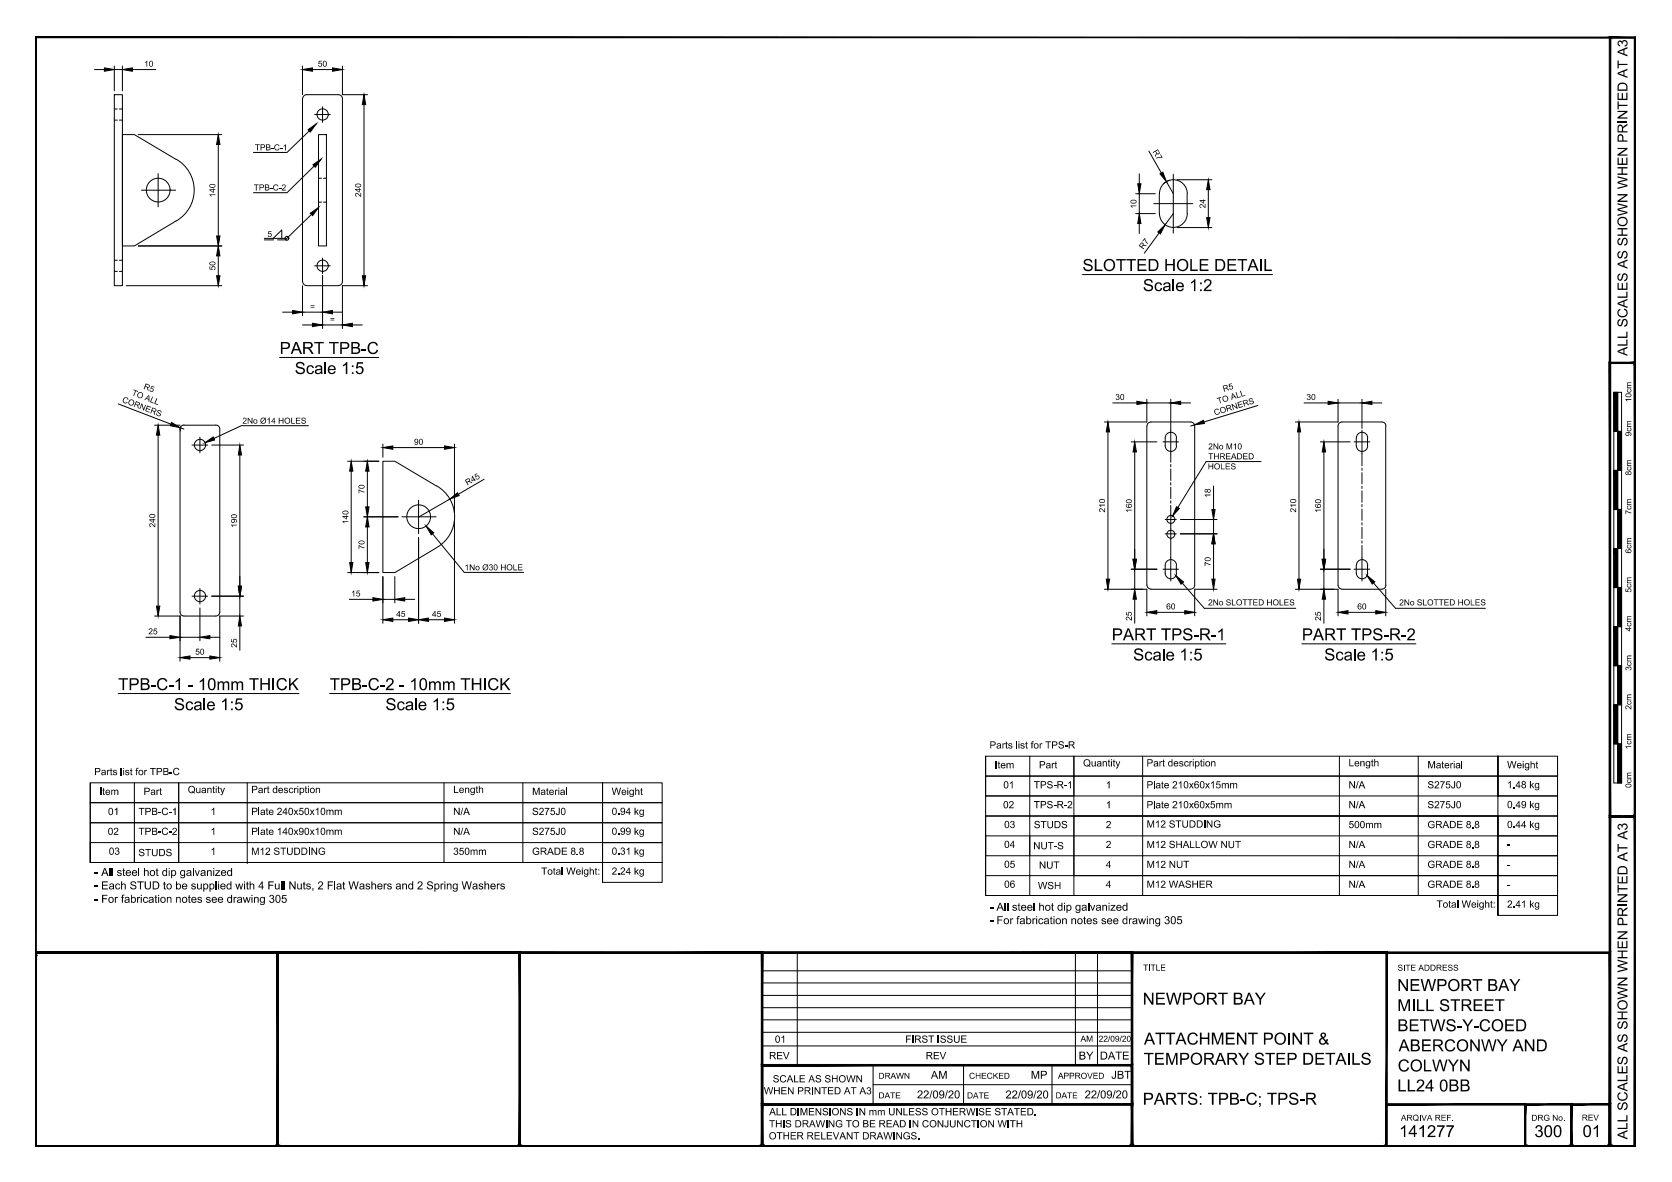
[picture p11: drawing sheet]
<svg xmlns="http://www.w3.org/2000/svg" width="420mm" height="297mm" viewBox="0 0 420 297" stroke-linecap="round" stroke-linejoin="round" font-family="sans-serif">
<defs><g id="words">
<g font-size="4.2">
<text x="272" y="68.1">SLOTTED HOLE DETAIL</text>
<text x="287.2" y="73.2">Scale 1:2</text>
<text x="70.3" y="88.9">PART TPB-C</text>
<text x="74.1" y="94">Scale 1:5</text>
<text x="279.4" y="160.9">PART TPS-R-1</text>
<text x="327.1" y="160.9">PART TPS-R-2</text>
<text x="284.7" y="166">Scale 1:5</text>
<text x="332.8" y="166">Scale 1:5</text>
<text x="29.7" y="173.4">TPB-C-1 - 10mm THICK</text>
<text x="82.8" y="173.4">TPB-C-2 - 10mm THICK</text>
<text x="43.7" y="178.5">Scale 1:5</text>
<text x="96.8" y="178.5">Scale 1:5</text>
<text x="351.1" y="249">NEWPORT BAY</text>
<text x="287.2" y="252.5">NEWPORT BAY</text>
<text x="351.1" y="254.1">MILL STREET</text>
<text x="287.5" y="262.5">ATTACHMENT POINT &amp;</text>
<text x="351.1" y="259.2">BETWS-Y-COED</text>
<text x="287.4" y="267.6">TEMPORARY STEP DETAILS</text>
<text x="351.2" y="269.2">COLWYN</text>
<text x="351.4" y="264.2">ABERCONWY AND</text>
<text x="351.1" y="274.3">LL24 0BB</text>
<text x="287.2" y="277.6">PARTS: TPB-C; TPS-R</text>
<text x="351.6" y="285.7">141277</text>
<text x="385.6" y="285.7">300</text>
<text x="397.7" y="285.7">01</text>
</g>
<g font-size="3.5">
<text x="409" y="89.5" transform="rotate(-90 409 89.5)">ALL SCALES AS SHOWN WHEN PRINTED AT A3</text>
<text x="409" y="286.3" transform="rotate(-90 409 286.3)">ALL SCALES AS SHOWN WHEN PRINTED AT A3</text>
</g>
<g font-size="2.8">
<text x="23.7" y="220.1">- All steel hot dip galvanized</text>
<text x="23.7" y="223.5">- Each STUD to be supplied with 4 Full Nuts, 2 Flat Washers and 2 Spring Washers</text>
<text x="23.7" y="226.9">- For fabrication notes see drawing 305</text>
<text x="248.7" y="228.9">- All steel hot dip galvanized</text>
<text x="248.7" y="232.2">- For fabrication notes see drawing 305</text>
<text x="271" y="266.3">BY</text>
<text x="276.4" y="266.3">DATE</text>
<text x="233.9" y="271.1">AM</text>
<text x="259" y="271.1">MP</text>
<text x="279.3" y="271.1">JBT</text>
<text x="230.4" y="276">22/09/20</text>
<text x="252.7" y="276.1">22/09/20</text>
<text x="272.6" y="276">22/09/20</text>
</g>
<g font-size="2.5">
<text x="248.7" y="188.1">Parts list for TPS-R</text>
<text x="23.7" y="194.8">Parts list for TPB-C</text>
<text x="250" y="193.1">Item</text>
<text x="261.1" y="193.1">Part</text>
<text x="272.2" y="192.6">Quantity</text>
<text x="288.1" y="192.6">Part description</text>
<text x="338.9" y="192.6">Length</text>
<text x="358.7" y="193.1">Material</text>
<text x="378.7" y="193.1">Weight</text>
<text x="25" y="199.8">Item</text>
<text x="36.1" y="199.8">Part</text>
<text x="47.2" y="199.3">Quantity</text>
<text x="63.1" y="199.3">Part description</text>
<text x="113.9" y="199.3">Length</text>
<text x="133.7" y="199.8">Material</text>
<text x="153.7" y="199.8">Weight</text>
<text x="252.1" y="203.1">02</text>
<text x="252.1" y="198.1">01</text>
<text x="259.8" y="198.1">TPS-R-1</text>
<text x="259.8" y="203.1">TPS-R-2</text>
<text x="277.9" y="198.1">1</text>
<text x="277.9" y="203.1">1</text>
<text x="288.1" y="198.1">Plate 210x60x15mm</text>
<text x="288.1" y="203.1">Plate 210x60x5mm</text>
<text x="338.9" y="198.1">N/A</text>
<text x="338.9" y="203.1">N/A</text>
<text x="358.7" y="198.1">S275J0</text>
<text x="358.7" y="203.1">S275J0</text>
<text x="378.7" y="198.1">1.48 kg</text>
<text x="378.7" y="203.1">0.49 kg</text>
<text x="27.1" y="209.8">02</text>
<text x="27.1" y="204.8">01</text>
<text x="34.8" y="204.8">TPB-C-1</text>
<text x="34.8" y="209.8">TPB-C-2</text>
<text x="52.9" y="204.8">1</text>
<text x="52.9" y="209.8">1</text>
<text x="63.1" y="204.8">Plate 240x50x10mm</text>
<text x="63.1" y="209.8">Plate 140x90x10mm</text>
<text x="113.9" y="204.8">N/A</text>
<text x="113.9" y="209.8">N/A</text>
<text x="133.7" y="204.8">S275J0</text>
<text x="133.7" y="209.8">S275J0</text>
<text x="153.7" y="204.8">0.94 kg</text>
<text x="153.7" y="209.8">0.99 kg</text>
<text x="252.3" y="208.1">03</text>
<text x="259.8" y="208.1">STUDS</text>
<text x="277.9" y="208.1">2</text>
<text x="288.1" y="208">M12 STUDDING</text>
<text x="338.9" y="208.1">500mm</text>
<text x="358.7" y="208.1">GRADE 8.8</text>
<text x="378.7" y="208.1">0.44 kg</text>
<text x="27.3" y="214.8">03</text>
<text x="34.8" y="215.1">STUDS</text>
<text x="52.9" y="214.8">1</text>
<text x="63.1" y="214.8">M12 STUDDING</text>
<text x="113.9" y="214.8">350mm</text>
<text x="133.7" y="214.8">GRADE 8.8</text>
<text x="153.7" y="214.8">0.31 kg</text>
<text x="252.3" y="213.1">04</text>
<text x="259.7" y="213.4">NUT-S</text>
<text x="277.9" y="213.1">2</text>
<text x="288.1" y="213.1">M12 SHALLOW NUT</text>
<text x="338.9" y="213.1">N/A</text>
<text x="358.7" y="213.1">GRADE 8.8</text>
<text x="378.7" y="213.1">-</text>
<text x="136" y="219.8">Total Weight:</text>
<text x="153.7" y="219.8">2.24 kg</text>
<text x="252.3" y="218.1">05</text>
<text x="261.1" y="218.3">NUT</text>
<text x="277.9" y="218.1">4</text>
<text x="288.1" y="218.1">M12 NUT</text>
<text x="338.9" y="218.1">N/A</text>
<text x="358.7" y="218.1">GRADE 8.8</text>
<text x="378.7" y="218.1">-</text>
<text x="252.3" y="223.1">06</text>
<text x="260.8" y="223.4">WSH</text>
<text x="277.9" y="223.1">4</text>
<text x="288.1" y="223.1">M12 WASHER</text>
<text x="338.9" y="223.1">N/A</text>
<text x="358.7" y="223.1">GRADE 8.8</text>
<text x="378.7" y="223.1">-</text>
<text x="361" y="228.1">Total Weight:</text>
<text x="378.7" y="228.1">2.41 kg</text>
<text x="194.7" y="262">01</text>
<text x="227.5" y="262">FIRST ISSUE</text>
<text x="193.2" y="266.2">REV</text>
<text x="232.6" y="266.2">REV</text>
<text x="192" y="275">WHEN PRINTED AT A3</text>
<text x="194.2" y="272">SCALE AS SHOWN</text>
<text x="193.3" y="280.3">ALL DIMENSIONS IN mm UNLESS OTHERWISE STATED.</text>
<text x="193.2" y="286.3">OTHER RELEVANT DRAWINGS.</text>
<text x="193.2" y="283.3">THIS DRAWING TO BE READ IN CONJUNCTION WITH</text>
</g>
<g font-size="2.1">
<text x="36.2" y="16.8">10</text>
<text x="79.9" y="16.8">50</text>
<text x="64" y="37.8">TPB-C-1</text>
<text x="289.6" y="38.1" transform="rotate(61 289.6 38.1)">R7</text>
<text x="63.8" y="47.9">TPB-C-2</text>
<text x="54.1" y="49.6" transform="rotate(-90 54.1 49.6)">140</text>
<text x="90.7" y="49.5" transform="rotate(-90 90.7 49.5)">240</text>
<text x="285.6" y="52.4" transform="rotate(-90 285.6 52.4)">10</text>
<text x="302.9" y="52.3" transform="rotate(-90 302.9 52.3)">24</text>
<text x="67.2" y="59.6">5</text>
<text x="287.3" y="62.8" transform="rotate(-53 287.3 62.8)">R7</text>
<text x="54.1" y="67.9" transform="rotate(-90 54.1 67.9)">50</text>
<text x="77.9" y="77.7">=</text>
<text x="82.9" y="80.9">=</text>
<text x="30.6" y="101" transform="rotate(21 30.6 101)">CORNERS</text>
<text x="33" y="99.2" transform="rotate(21 33 99.2)">TO ALL</text>
<text x="36" y="97.7" transform="rotate(20 36 97.7)">R5</text>
<text x="280.3" y="100.5">30</text>
<text x="306.1" y="101.5" transform="rotate(-17 306.1 101.5)">TO ALL</text>
<text x="307.5" y="98.5" transform="rotate(-16 307.5 98.5)">R5</text>
<text x="328.3" y="100.5">30</text>
<text x="409.9" y="101.1" transform="rotate(-90 409.9 101.1)">10cm</text>
<text x="60.9" y="106.5">2No Ø14 HOLES</text>
<text x="305.3" y="104.4" transform="rotate(-17 305.3 104.4)">CORNERS</text>
<text x="104" y="111.8">90</text>
<text x="303.6" y="112.9">2No M10</text>
<text x="409.9" y="109.6" transform="rotate(-90 409.9 109.6)">9cm</text>
<text x="303.5" y="117.9">HOLES</text>
<text x="303.6" y="115.4">THREADED</text>
<text x="409.9" y="119.5" transform="rotate(-90 409.9 119.5)">8cm</text>
<text x="91.6" y="124.1" transform="rotate(-90 91.6 124.1)">70</text>
<text x="117.4" y="122" transform="rotate(-31 117.4 122)">R45</text>
<text x="304.2" y="125.1" transform="rotate(-90 304.2 125.1)">18</text>
<text x="87.5" y="131.7" transform="rotate(-90 87.5 131.7)">140</text>
<text x="277.7" y="128.8" transform="rotate(-90 277.7 128.8)">210</text>
<text x="284.4" y="128.9" transform="rotate(-90 284.4 128.9)">160</text>
<text x="325.7" y="128.8" transform="rotate(-90 325.7 128.8)">210</text>
<text x="332" y="128.9" transform="rotate(-90 332 128.9)">160</text>
<text x="409.9" y="129.3" transform="rotate(-90 409.9 129.3)">7cm</text>
<text x="39" y="132.5" transform="rotate(-90 39 132.5)">240</text>
<text x="59.5" y="132.6" transform="rotate(-90 59.5 132.6)">190</text>
<text x="91.6" y="138" transform="rotate(-90 91.6 138)">70</text>
<text x="116.7" y="143.3">1No Ø30 HOLE</text>
<text x="304.2" y="142.3" transform="rotate(-90 304.2 142.3)">70</text>
<text x="409.9" y="139.1" transform="rotate(-90 409.9 139.1)">6cm</text>
<text x="88.3" y="149.9">15</text>
<text x="409.9" y="148.9" transform="rotate(-90 409.9 148.9)">5cm</text>
<text x="99.6" y="155">45</text>
<text x="108.6" y="155">45</text>
<text x="284.4" y="156" transform="rotate(-90 284.4 156)">25</text>
<text x="293.1" y="153.2">60</text>
<text x="303.6" y="152.1">2No SLOTTED HOLES</text>
<text x="332" y="156" transform="rotate(-90 332 156)">25</text>
<text x="341.1" y="153.2">60</text>
<text x="351.6" y="152.1">2No SLOTTED HOLES</text>
<text x="37.3" y="159.4">25</text>
<text x="409.9" y="158.7" transform="rotate(-90 409.9 158.7)">4cm</text>
<text x="49.1" y="164.5">50</text>
<text x="59.5" y="162.8" transform="rotate(-90 59.5 162.8)">25</text>
<text x="409.9" y="168.6" transform="rotate(-90 409.9 168.6)">3cm</text>
<text x="409.9" y="178.4" transform="rotate(-90 409.9 178.4)">2cm</text>
<text x="409.9" y="188.3" transform="rotate(-90 409.9 188.3)">1cm</text>
<text x="409.9" y="198" transform="rotate(-90 409.9 198)">0cm</text>
<text x="287.3" y="243.9">TITLE</text>
<text x="351.2" y="243.9">SITE ADDRESS</text>
<text x="271.6" y="261.8">AM</text>
<text x="276.1" y="261.8">22/09/20</text>
<text x="220.8" y="271.1">DRAWN</text>
<text x="243.5" y="271.1">CHECKED</text>
<text x="265.9" y="271.1">APPROVED</text>
<text x="220.8" y="276">DATE</text>
<text x="243" y="276.1">DATE</text>
<text x="265.2" y="276">DATE</text>
<text x="352" y="281.6">ARQIVA REF.</text>
<text x="384.8" y="281.6">DRG No.</text>
<text x="397.5" y="281.6">REV</text>
</g>
</g></defs>
<!-- layer: PROPOSED OTHER USER 1 -->
<g fill="none" stroke="#000" stroke-width=".25">
<path d="M28.7 23.8h2.1v48h-2.1zM76 24.8v46M77 23.8h8.1a.99 .99 0 0 1 .9 1v46M77.1 23.8a.99 .99 0 0 0-1 1M80 33.8h2v28h-2zM44.3 55.5a8.9 8.9 0 0 0-.1-15.5l-10.4-6.2h-3v28h3l10.4-6.3M291.3 48.7v5M291.4 53.7a3.5 3.5 0 0 0 3.5 3.5 3.5 3.5 0 0 0 3.5-3.5M291.4 48.7a3.5 3.5 0 0 1 3.5-3.5 3.5 3.5 0 0 1 3.5 3.5M298.3 48.7v5M76.1 70.8a.99 .99 0 0 0 1 1M77 71.8h8"/>
<path d="M86 70.8a.99 .99 0 0 1-.9 1M46.2 106.8h8M46.2 106.8a.99 .99 0 0 0-1 1v46M54.2 106.8a.99 .99 0 0 1 1 1v46M288.2 107.1v40M288.2 107a.99 .99 0 0 1 1-1h10a1 1 0 0 1 1 1v40.1a1 1 0 0 1-1 .9M292.8 112a1.42 1.42 0 0 0 1.4 1.5 1.42 1.42 0 0 0 1.4-1.5M295.6 110.1v2M295.6 110a1.42 1.42 0 0 0-1.4-1.4 1.42 1.42 0 0 0-1.4 1.4v2.1M340.8 110.1v2M340.9 110a1.42 1.42 0 0 1 1.4-1.4 1.42 1.42 0 0 1 1.4 1.4M340.9 112a1.42 1.42 0 0 0 1.4 1.5 1.42 1.42 0 0 0 1.4-1.5"/>
<path d="M343.6 110.1v2M347.2 106h-10a1 1 0 0 0-1 1.1v39.9a.99 .99 0 0 0 1 1M347.3 106a.99 .99 0 0 1 1 1M348.2 107.1v40M109.7 122.1a8.9 8.9 0 0 1 0 15.6l-10.5 6.2h-3v-28h3l10.5 6.2M45.2 153.8a.99 .99 0 0 0 1 1h8a1 1 0 0 0 1-1M288.2 147a.99 .99 0 0 0 1 1M289.2 148.1h10M295.6 142.1v2M295.6 142a1.42 1.42 0 0 0-1.4-1.4 1.42 1.42 0 0 0-1.4 1.5v1.9a1.42 1.42 0 0 0 1.4 1.5 1.42 1.42 0 0 0 1.4-1.5M337.2 148.1h10M340.8 142.1v2"/>
<path d="M340.9 144a1.42 1.42 0 0 0 1.4 1.5 1.42 1.42 0 0 0 1.4-1.5M340.9 142a1.42 1.42 0 0 1 1.4-1.4 1.42 1.42 0 0 1 1.4 1.4M343.6 142.1v2M348.3 147a.99 .99 0 0 1-1 1"/>
<circle cx="81.1" cy="28.8" r="1.42"/>
<circle cx="39.8" cy="47.8" r="2.98"/>
<circle cx="81.1" cy="66.8" r="1.42"/>
<circle cx="50.3" cy="111.8" r="1.42"/>
<circle cx="105.2" cy="129.9" r="2.98"/>
<circle cx="294.2" cy="134.3" r=".99"/>
<circle cx="294.2" cy="130.5" r=".99"/>
<circle cx="50.3" cy="149.8" r="1.42"/>
</g>
<!-- layer: PROPOSED OTHER USER 1 - HIDDEN -->
<g fill="none" stroke="#000" stroke-width=".25">
<path d="M28.7 30.2h.8M28.7 27.4h.8M30 30.2h.8M30 27.4h.8M80 44.8h.8M80 50.8h.8M81.3 44.8h.7M81.3 50.8h.7M28.7 65.4h.8M28.7 68.2h.8M30 65.4h.8M30 68.2h.8"/>
<path d="M294.2 114v2.2M294.2 116.7v.6M294.2 117.9v2.8M342.3 114v3.1M342.3 117.6v.6M342.3 118.8v2.8M294.2 121.3v.6M294.2 122.4v2.9M294.2 125.9v.5M294.2 127v2.2M294.2 132v.8M294.2 135.6v4.5"/>
<path d="M342.3 122.2v.6M342.3 123.4v2.8M342.3 126.8v.5M342.3 127.9v2.9M342.3 131.4v.5M342.3 132.5v2.8M342.3 135.9v.6M342.3 137.1v3"/>
</g>
<!-- layer: TEXT AND DIMENSIONS -->
<g fill="none" stroke="#000" stroke-width=".25">
<path d="M23.7 17.5h2.5M28.7 17.5h2.1M28.7 16.6v6.2M30.8 16.6v6.2M33.3 17.5h5.8M76 16.6v7.2M78.5 17.5h5.1M86 16.6v7.2h6.4M34.7 33.8h21M54.8 36.3v23M77.7 32.9l-5.6 5.4h-8.4M79.1 28.8h3.9"/>
<path d="M81.1 26.8v4M91.5 26.3v43M288.7 38l3.1 5.5M35.5 47.8h8.6M39.7 43.6v8.4M68.7 59.9l2.1-2.1v2.1M78.3 53.9l-6.2 6h-5.7M78.9 41.7l-6.8 6.7h-8.4M285.4 53.7h4.9M285.4 48.7h4.9M286.3 43.7v2.5M286.3 48.7v5"/>
<path d="M286.3 56.2v2.5M289.9 51.2h9.8M291.3 58.5l-3.7 5.1M293.1 45.6l1.7 3.1M293.9 45.3l-1.5 .9M294.8 43.8v14.8M294.8 53.7l-2 2.8M295.8 57.2h8.7M295.8 45.2h8.7M303.6 47.7v7M31.7 71.8h24M34.7 61.8h21"/>
<path d="M54.8 64.3v5M66.4 60.3h2.4M69.8 60.3h2.3M71 78.4h2.5M76 71.8v7.5M76 78.4h5.1M79.1 66.8h3.9M81.1 64.9v3.8M81.1 69.2v13.4M83.6 78.4h2.4M92.4 71.8h-6.4v10.8M272 69h47.8"/>
<path d="M70.3 89.8h24.9M76 81.7h2.5M81.1 81.7h4.9M88.5 81.7h2.5M29.7 101.5l13.3 5.1M38.8 106.8h6.4M39.7 109.3v43M45.3 107.5l.9 .3M45.4 107.3l-.2 .5 .2 .5M48.2 111.8h4M50.2 109.9v3.9M53.2 111.8h8"/>
<path d="M60.3 114.3v33M77.5 107h-16.9l-6.9 3.2M87.4 115.9h7.8M88.3 118.4v23M92.3 118.4v9M96.2 111.6v3.3M98.7 112.5h13M114.2 111.6v17.3M278.4 108.5v37M279.6 101.3h6.1M284.3 111h6.4M285.1 113.6v26.9"/>
<path d="M288.2 100.3v5.7h-10.7M288.2 101.3h6M292.3 111h3.8M294.2 100.3v13.7M296.7 101.3h2.5M300.2 106.8l-1 .3M316.1 101.9l-13.6 4.1M316.9 116h-13.8l-7.1 11.6M326.4 108.5v37M327.7 101.3h6M331.8 111h7.5M332.7 113.6v26.9"/>
<path d="M336.2 100.3v5.7h-10.7M336.2 101.3h6.1M340.3 111h3.9M342.3 100.3v7.4M342.3 108.1v5.9M344.7 101.3h2.5M91.4 129.9h8.6M92.3 132.4v9M101 129.9h8.6M105.2 125.7v8.4M105.2 135.1v21.5M108.7 134.2l8 9.6h14.9"/>
<path d="M113 125.4l-7.7 4.5M114.2 130.9v25.7M121.7 120.4l-6.5 3.8M292.8 130.6h2.8M292.8 134.2h2.8M294.2 129.2v2.8M294.2 132.8v2.8M296.6 130.6h9.2M296.6 134.2h9.2M305 122.1v6M305 130.6v3.6M305 136.7v8.8"/>
<path d="M38.8 154.8h6.4v11.4M48.2 149.8h4M50.2 147.9v3.9M50.2 152.8v8.2M53.2 149.8h8M60.3 149.8v5M60.3 157.3v6.1M61.2 154.8h-6v11.4M87.4 143.9h7.8M87.8 150.6h5.9M96.2 144.9v11.7M96.2 150.6h3"/>
<path d="M98.7 155.7h4M99.2 144.9v6.6M101.7 150.6h2.5M107.7 155.7h4M277.5 148.1h10.7v6.7M284.3 143h6.4M285.1 143v5.1M285.1 150.6v6M290.7 153.9h7M292.3 143h3.8M294.2 140.1v5.9M297.1 146.6l5.5 6.3h23"/>
<path d="M305.8 148.1h-5.6v6.7M325.5 148.1h10.7v6.7M331.8 143h7.5M332.7 143v5.1M332.7 150.6v6M338.7 153.9h7M340.3 143h3.9M342.3 140.1v5.9M345.2 146.5l5.5 6.4h22.6M348.2 148.1v6.7M29.7 174.3h45.4M36.6 160.1h6.1"/>
<path d="M45.2 160.1h5M47.7 165.3h5M52.7 160.1h2.5M82.8 174.3h45.5M279.4 161.8h28.6M327.1 161.8h28.7M22.7 196.7v20M33.8 196.7v20M44.9 196.7v20h106.5v-4.9M62.1 196.7v20.3M111.6 196.7v20M131.4 196.7v20"/>
<path d="M151.4 196.7h-128.7v5h128.7M151.4 196.7h15v5h-15zM151.4 196.7v15.1M247.7 190v10M258.8 190v35M269.9 190v35M287.1 190v35M336.6 190v35M356.4 190v35M376.4 190h-128.7v5h128.7M376.4 195h-128.7v5h128.7M376.4 190v10"/>
<path d="M376.4 190h15v5h-15zM376.4 195h15v5h-15zM22.7 216.7h128.7M22.7 211.8v4.9M151.4 206.8h-128.7v5h128.7M151.4 201.7h-128.7v5.1h128.7M151.4 201.7v20M151.4 201.7h15v5.1h-15zM151.4 206.8h15v5h-15zM151.4 211.8h15v4.9h-15zM151.4 216.7h15v5h-15zM247.7 205.1v14.9"/>
<path d="M247.7 210.1v5M258.8 210.1v5M269.9 200h-22.2v5.1h128.7M269.9 205.1h106.5M376.4 205.1h-128.7v5h128.7M376.4 210.1v5h-128.7v4.9M376.4 205.1h15v5h-15zM376.4 210.1h15v5h-15zM376.4 215.1h15v4.9h-15zM376.4 205.1v24.9h15v-5h-15v5M376.4 200h15v5.1h-15zM247.7 220v5h128.7v-5"/>
<path d="M247.7 220h128.7M247.7 220v5M376.4 220h15v5h-15z"/>
<circle cx="72.1" cy="59.9" r=".49"/>
</g>
<g fill="#000" stroke="#000" stroke-width=".25">
<path d="M26.2 17.1l2.5 .4-2.5 .4zM30.8 17.5l2.5-.4v.8zM76 17.5l2.5-.4v.8zM83.6 17.1l2.4 .4-2.4 .4zM54.8 33.8l.5 2.5h-.9zM77.4 32.6l2.1-1.5-1.5 2.1zM91.5 23.8l.4 2.5h-.9zM54.4 59.3h.9l-.5 2.5zM78 53.6l2-1.4-1.4 2zM78.6 41.4l2.1-1.4-1.5 2zM286.3 53.7l.4 2.5h-.8zM285.9 46.2h.8l-.4 2.5z"/>
<path d="M290.9 58.3l1.9-1.8-1.2 2.3zM291.5 43.7l.7-.4 .9 2.3zM303.2 54.7h.9l-.5 2.5zM303.6 45.2l.5 2.5h-.9zM54.8 61.8l.5 2.5h-.9zM54.4 69.3h.9l-.5 2.5zM73.5 78l2.5 .4-2.5 .5zM81.1 78.4l2.5-.4v.9zM91 69.3h.9l-.4 2.5zM78.5 81.2l2.6 .5-2.6 .4zM86 81.7l2.5-.5v.9zM39.7 106.8l.5 2.5h-.9z"/>
<path d="M43.1 106.2l2.2 1.3-2.5-.5zM51.5 111.3l2.1-1.5 .3 .8zM60.3 111.8l.4 2.5h-.8zM88.3 115.9l.4 2.5h-.8zM92.3 115.9l.4 2.5h-.8zM96.2 112.5l2.5-.4v.8zM111.7 112.1l2.5 .4-2.5 .4zM278.4 106l.4 2.5h-.8zM285.1 111l.5 2.6h-.9zM285.7 100.8l2.5 .5-2.5 .3zM294.2 101.3l2.5-.5v.8zM300.2 106.8l2.2-1.2 .3 .8z"/>
<path d="M326.4 106l.4 2.5h-.8zM332.7 111l.4 2.6h-.8zM333.7 100.8l2.5 .5-2.5 .3zM342.3 101.3l2.4-.5v.8zM92.3 129.9l.4 2.5h-.8zM91.9 127.4h.8l-.4 2.5zM107.1 132.2l1.9 1.7-.6 .5zM113 125.4l2-1.6 .4 .7zM295.6 127.3l.8 .5-1.7 1.9zM305 134.2l.3 2.5h-.8zM304.5 128.1h.8l-.3 2.5zM39.3 152.3h.9l-.5 2.5z"/>
<path d="M42.7 159.7l2.5 .4-2.5 .4zM50.2 160.1l2.5-.4v.8zM59.9 147.3h.8l-.4 2.5zM60.3 154.8l.4 2.5h-.8zM87.9 141.4h.8l-.4 2.5zM91.9 141.4h.8l-.4 2.5zM93.7 150.2l2.5 .4-2.5 .4zM96.2 155.7l2.5-.4v.9zM99.2 150.6l2.5-.4v.8zM102.7 155.3l2.5 .4-2.5 .5zM105.2 155.7l2.5-.4v.9zM111.7 155.3l2.5 .4-2.5 .5z"/>
<path d="M278 145.5h.8l-.4 2.6zM284.7 140.5h.9l-.5 2.5zM285.1 148.1l.5 2.5h-.9zM288.2 153.9l2.5-.4v.8zM295.5 144.7l1.9 1.6-.6 .5zM297.7 153.5l2.5 .4-2.5 .4zM304.5 145.5h.8l-.3 2.6zM326 145.5h.8l-.4 2.6zM332.3 140.5h.8l-.4 2.5zM332.7 148.1l.4 2.5h-.8zM336.2 153.9l2.5-.4v.8zM343.5 144.6l2 1.6-.7 .6z"/>
<path d="M345.7 153.5l2.5 .4-2.5 .4zM45.2 165.3l2.5-.5v.9zM52.7 164.8l2.5 .5-2.5 .4z"/>
</g>
<!-- layer: 0 -->
<g fill="none" stroke="#000" stroke-width=".25">
<path d="M405.5 98.6h2v98.2h-2zM406.5 98.6v98.2M405.5 118.2h2M405.5 108.4h2M405.5 137.8h2M405.5 128.1h2M405.5 157.5h2M405.5 147.7h2M405.5 177.1h2M405.5 167.3h2M405.5 186.9h2M200.3 239.4v28.3"/>
<path d="M270.2 239.4v28.3M275.8 239.4v28.3M191.5 250.1h93M191.5 247h93M191.5 244h93M191.5 256.3h93M191.5 253.2h93M191.5 259.4h93M191.5 262.8h93M219.4 267.7v9.8M219.4 272.6h65.1M242.1 267.7v9.8"/>
<path d="M264.4 267.7v9.8"/>
</g>
<g fill="#000" stroke="#000" stroke-width=".25">
<path d="M8.9 9.3l.2 .2h401.6zM8.9 9.3h402l-.2 .2z"/>
<path d="M404.4 9.3l.3 .2zM404.4 9.3l.3 .2-.3 278.5zM404.7 9.5l-.3 278.5 .3-.1zM404.4 288l.3-.1z"/>
<path d="M404.6 9.3l.1 .2h6zM404.6 9.3h6.3l-.2 .2z"/>
<path d="M410.7 9.5v278.4l.2-278.6zM410.9 9.3v278.7l-.2-.1z"/>
<path d="M410.7 9.5v278.4l.2-278.6zM410.9 9.3v278.7l-.2-.1z"/>
<path d="M404.4 91l.3 .4 6.2-.4zM404.7 91.4l6.2-.4-.2 .4zM410.9 91l-.2 .4z"/>
<path d="M404.4 91l.3 114v-113.6zM404.4 91l.3 114-.3 .4z"/>
<path d="M405.5 98.6l1 9.8v-9.8zM405.5 98.6l1 9.8h-1z"/>
<path d="M410.7 91.4l.2 113.8v-114zM410.7 91.4l.2 113.8-.2-.2zM410.7 205l.2 .4zM404.7 205h6l.2 .4zM404.7 205l-.3 .4h6.5z"/>
<path d="M405.5 118.2l1 9.8v-9.8zM405.5 118.2l1 9.8h-1z"/>
<path d="M406.5 108.4l1 9.8v-9.8zM406.5 108.4l1 9.8h-1z"/>
<path d="M405.5 137.8l1 9.9v-9.9zM405.5 137.8l1 9.9h-1z"/>
<path d="M406.5 128l1 9.8v-9.8zM406.5 128l1 9.8h-1z"/>
<path d="M405.5 157.5l1 9.8v-9.8zM405.5 157.5l1 9.8h-1z"/>
<path d="M406.5 147.7l1 9.8v-9.8zM406.5 147.7l1 9.8h-1z"/>
<path d="M405.5 177.1l1 9.8v-9.8zM405.5 177.1l1 9.8h-1z"/>
<path d="M406.5 167.3l1 9.8v-9.8zM406.5 167.3l1 9.8h-1z"/>
<path d="M406.5 186.9l1 9.9v-9.9zM406.5 186.9l1 9.9h-1z"/>
<path d="M404.4 205l.3 .4 6.2-.4zM404.7 205.4l6.2-.4-.2 .4zM410.9 205l-.2 .4z"/>
<path d="M410.9 205.2l-.2 .2 .2 82.6zM410.7 205.4l.2 82.6-.2-.1zM410.7 287.9l.2 .1z"/>
<path d="M8.9 239.2l.2 .4zM8.9 239.2l395.5 .4h-395.3zM8.9 239.2l395.5 .4 .3-.4z"/>
<path d="M9.1 239.6h60.5l.3-.4zM8.9 239.2h61l-60.8 .4zM8.9 239.2l.2 .4z"/>
<path d="M69.9 239.6h60.6l.3-.4zM69.6 239.2h61.2l-60.9 .4zM69.6 239.2l.3 48.7v-48.3zM69.6 239.2l.3 48.7-.3 .1zM69.6 288l.3-.1z"/>
<path d="M130.8 239.6h60.5l.4-.4zM130.5 239.2h61.2l-60.9 .4zM130.5 239.2l.3 48.7v-48.3zM130.5 239.2l.3 48.7-.3 .1zM130.5 288l.3-.1z"/>
<path d="M191.7 239.6h92.6l.3-.4zM191.3 239.2h93.3l-92.9 .4zM191.3 239.2l.4 48.7v-48.3zM191.3 239.2l.4 48.7-.4 .1zM191.3 288l.4-.1z"/>
<path d="M284.6 239.6h63.7l.3-.4zM284.3 239.2h64.3l-64 .4zM284.3 239.2l.3 48.7v-48.3zM284.3 239.2l.3 48.7-.3 .1zM284.3 288l.3-.1z"/>
<path d="M404.7 239.2l-.3 .4 .3 48.4zM404.4 239.6l.3 48.4-.3-.1zM404.4 287.9l.3 .1z"/>
<path d="M191.3 277.4l.4 .3 92.9-.3zM191.7 277.7l92.9-.3-.3 .3zM284.6 277.4l-.3 .3 .3 10.3zM284.3 277.7l.3 10.3-.3-.1zM284.3 287.9l.3 .1z"/>
<path d="M191.3 277.7h93.3l-.3-.3zM191.3 277.7l.4-.3h92.6zM191.3 267.5v10.2l.4-.3zM191.3 267.5l.4 .4v9.5zM191.3 267.5l.4 .4 92.9-.4zM191.7 267.9l92.9-.4-.3 .4zM284.6 267.5l-.3 .4 .3 9.8zM284.3 267.9l.3 9.8-.3-.3z"/>
<path d="M383.1 277.4l.3 .3 11.6-.3zM383.4 277.7l11.6-.3-.3 .3zM395 277.4l-.3 .3 .3 10.3zM394.7 277.7l.3 10.3-.3-.1zM394.7 287.9l.3 .1z"/>
<path d="M348.4 277.7h34.9v-.3zM348.4 277.4h34.9l-34.9 .3z"/>
<path d="M394.7 277.4l.3 .3 9.7-.3zM395 277.7l9.7-.3-.3 .3zM404.7 277.4l-.3 .3 .3 10.3zM404.4 277.7l.3 10.3-.3-.1zM404.4 287.9l.3 .1z"/>
<path d="M9.1 9.5l-.2 278.5 .2-.1zM8.9 9.3l.2 .2-.2 278.5z"/>
<path d="M9.1 239.6l-.2 48.4 .2-.1zM8.9 239.4l.2 .2-.2 48.4z"/>
<path d="M9.1 287.9l60.7 .1-.2-.1zM9.1 287.9l60.7 .1h-60.9z"/>
<path d="M69.6 287.9l.3 .1zM69.9 239.2v48.8l-.3-.1zM69.9 239.2l-.3 .4v48.3z"/>
<path d="M69.9 287.9l60.7 .1-.1-.1zM69.9 287.9l60.7 .1h-60.8z"/>
<path d="M130.5 287.9l.3 .1zM130.8 239.2v48.8l-.3-.1zM130.8 239.2l-.3 .4v48.3z"/>
<path d="M130.8 287.9l60.7 .1-.2-.1zM130.8 287.9l60.7 .1h-60.9z"/>
<path d="M191.3 287.9l.4 .1zM191.7 239.2v48.8l-.4-.1zM191.7 239.2l-.4 .4v48.3z"/>
<path d="M191.7 287.9l92.8 .1-.2-.1zM191.7 287.9l92.8 .1h-93z"/>
<path d="M284.3 287.9l.3 .1zM284.6 239.2v48.8l-.3-.1zM284.6 239.2l-.3 .4v48.3z"/>
<path d="M191.5 288h93l-.2-.1zM191.7 287.9h92.6l-92.8 .1zM191.3 288l.4-.1zM191.7 277.7v10.2l-.4 .1zM191.3 277.4v10.6l.4-10.3z"/>
<path d="M284.6 287.9l63.8 .1-.1-.1zM284.6 287.9l63.8 .1h-63.9z"/>
<path d="M348.3 287.9l.3 .1zM348.6 239.2v48.8l-.3-.1zM348.6 239.2l-.3 .4v48.3z"/>
<path d="M383.3 288h11.6l-.2-.1zM383.4 287.9h11.3l-11.4 .1zM383.1 288l.3-.1zM383.4 277.7v10.2l-.3 .1zM383.1 277.4v10.6l.3-10.3z"/>
<path d="M8.9 288h395.7l-.2-.1zM8.9 288l.2-.1h395.3zM8.9 239.4v48.6l.2-.1zM8.9 239.4l.2 .2v48.3z"/>
<path d="M394.9 288h9.7l-.2-.1zM394.9 288l.1-.1h9.4zM394.7 288l.3-.1zM395 277.7v10.2l-.3 .1zM394.7 277.4v10.6l.3-10.3z"/>
<path d="M9.1 287.9l401.8 .1-.2-.1zM9.1 287.9l401.8 .1h-402z"/>
<path d="M404.7 287.9l6.2 .1-.2-.1zM404.7 287.9l6.2 .1h-6.3z"/>
<path d="M404.6 288h6.3l-.2-.1zM404.7 287.9h6l-6.1 .1zM404.4 288l.3-.1zM404.7 205.4v82.5l-.3 .1zM404.4 205v83l.3-82.6z"/>
</g>
<use href="#words"/>
</svg>
